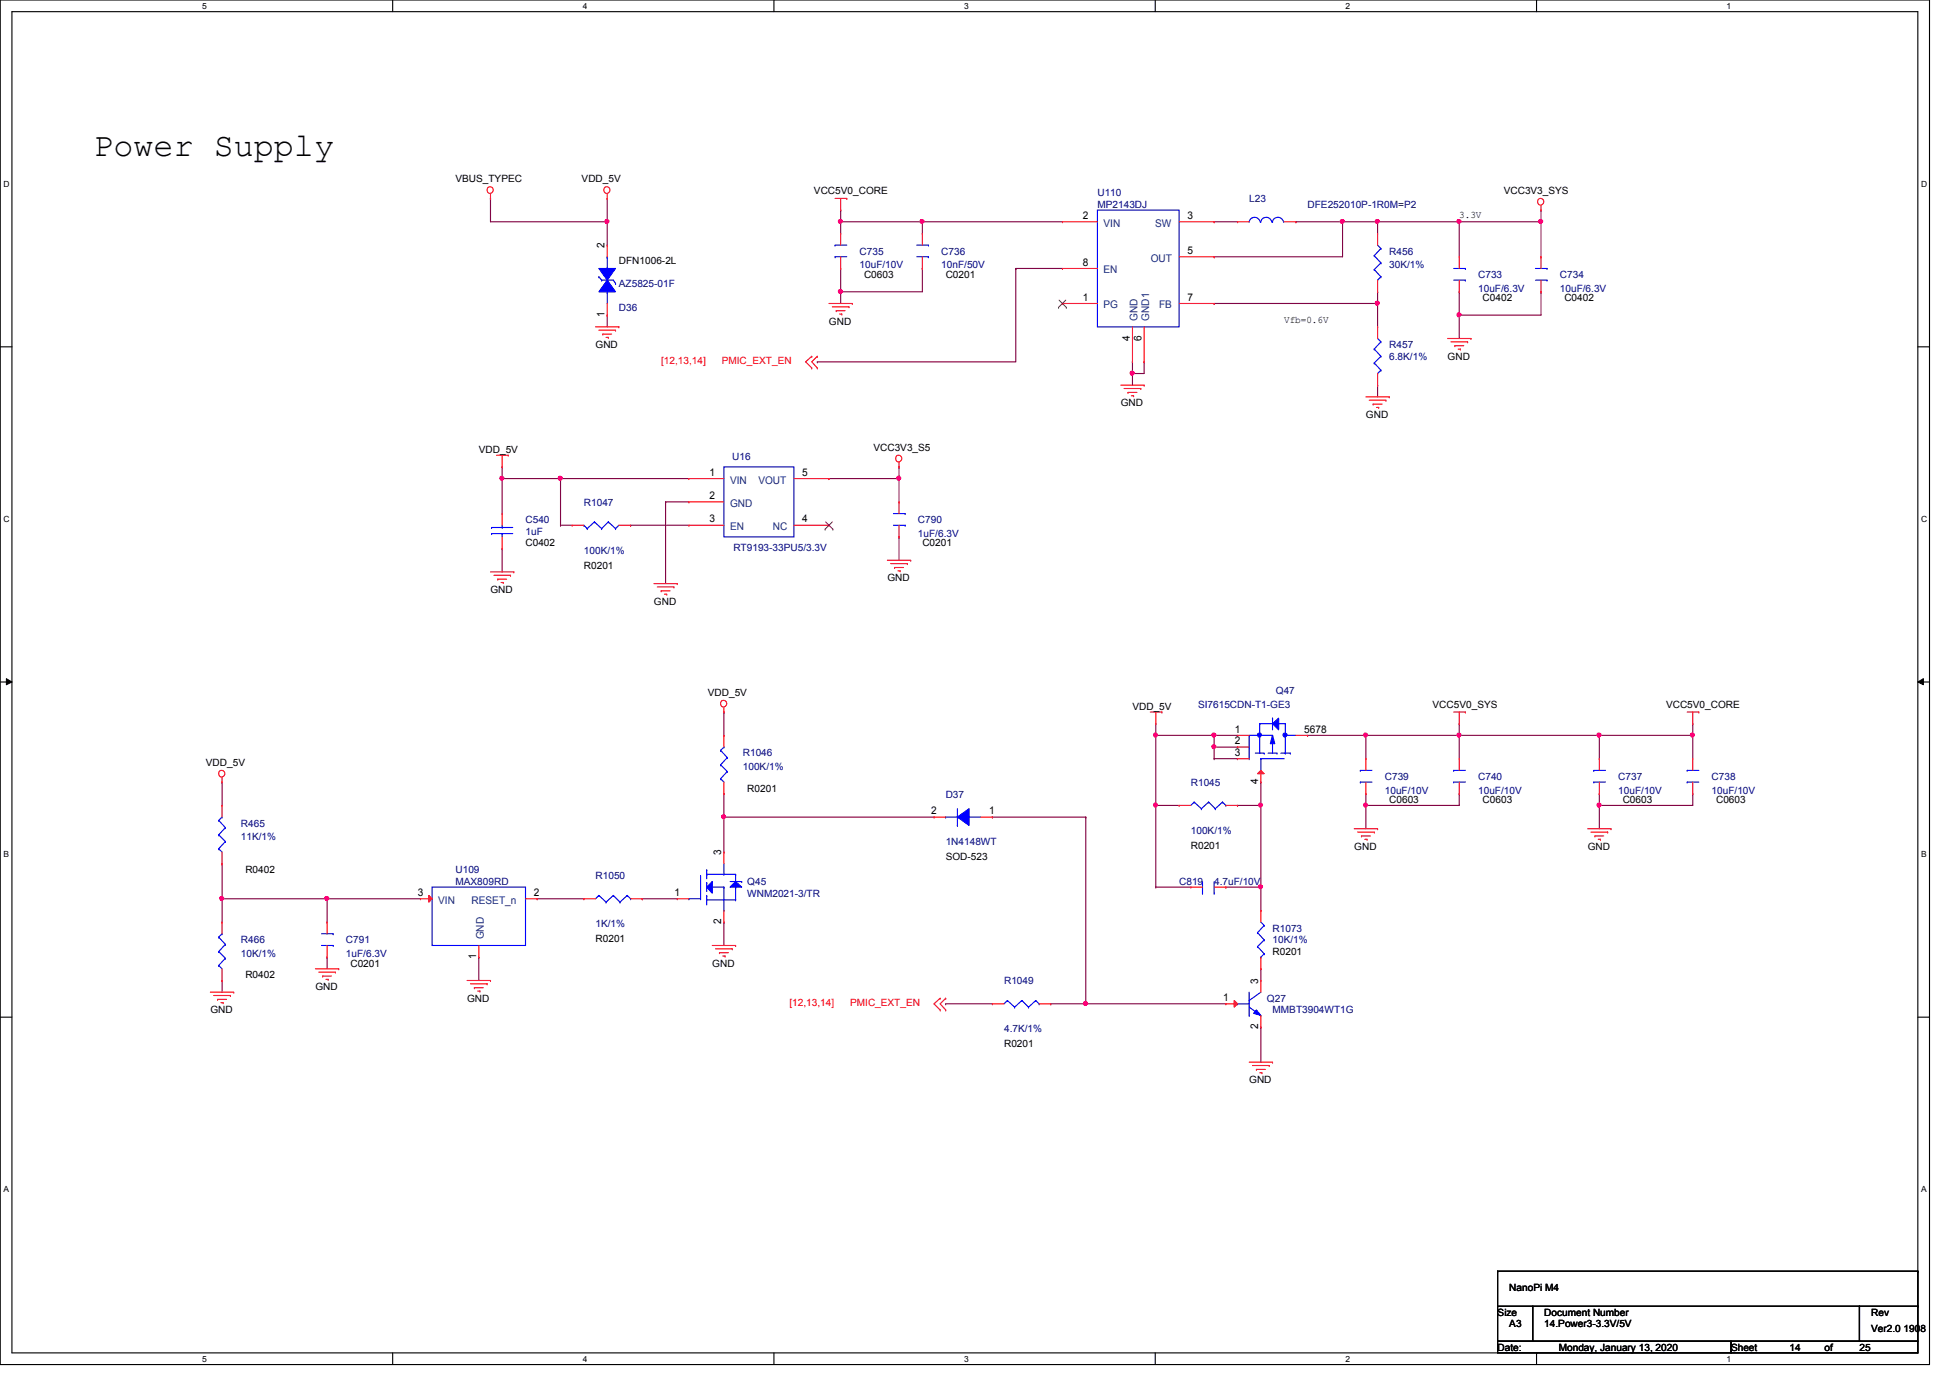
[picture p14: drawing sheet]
<svg xmlns="http://www.w3.org/2000/svg" width="297mm" height="210mm" viewBox="0 0 297 210" stroke-linecap="round" stroke-linejoin="round" font-family="sans-serif">
<defs><g id="words">
<text font-size="5.1" x="14.3" y="23.7">Power Supply</text>
<g font-size="1.6">
<text x="165" y="33.4">2</text>
<text x="180.9" y="33.4">3</text>
<text x="92.1" y="37.8" transform="rotate(-90 92.1 37.8)">2</text>
<text x="165" y="40.5">8</text>
<text x="180.9" y="38.7">5</text>
<text x="165" y="45.8">1</text>
<text x="180.9" y="45.8">7</text>
<text x="92.1" y="48.3" transform="rotate(-90 92.1 48.3)">1</text>
<text x="172.1" y="51.9" transform="rotate(-90 172.1 51.9)">4</text>
<text x="173.9" y="51.9" transform="rotate(-90 173.9 51.9)">6</text>
<text x="108.1" y="72.5">1</text>
<text x="108.1" y="76">2</text>
<text x="122.2" y="72.5">5</text>
<text x="108.1" y="79.6">3</text>
<text x="122.2" y="79.6">4</text>
<text x="188.1" y="111.6">1</text>
<text x="188.1" y="113.4">2</text>
<text x="198.7" y="111.6">5678</text>
<text x="188.1" y="115.1">3</text>
<text x="191.6" y="119.5" transform="rotate(-90 191.6 119.5)">4</text>
<text x="141.9" y="124">2</text>
<text x="150.7" y="124">1</text>
<text x="109.9" y="130.3" transform="rotate(-90 109.9 130.3)">3</text>
<text x="63.6" y="136.5">3</text>
<text x="81.3" y="136.5">2</text>
<text x="102.7" y="136.5">1</text>
<text x="109.9" y="140.8" transform="rotate(-90 109.9 140.8)">2</text>
<text x="72.5" y="146.1" transform="rotate(-90 72.5 146.1)">1</text>
<text x="191.6" y="149.9" transform="rotate(-90 191.6 149.9)">3</text>
<text x="186.3" y="152.5">1</text>
<text x="191.6" y="156.8" transform="rotate(-90 191.6 156.8)">2</text>
</g>
<g font-size="1.6" fill="#004080">
<text x="168.1" y="34.5">VIN</text>
<text x="176" y="34.5">SW</text>
<text x="168.1" y="41.7">EN</text>
<text x="175.3" y="39.9">OUT</text>
<text x="168.1" y="47">PG</text>
<text x="176.6" y="47">FB</text>
<text x="173.3" y="48.9" transform="rotate(-90 173.3 48.9)">GND</text>
<text x="175" y="48.9" transform="rotate(-90 175 48.9)">GND1</text>
<text x="111.2" y="73.7">VIN</text>
<text x="111.2" y="77.2">GND</text>
<text x="115.5" y="73.7">VOUT</text>
<text x="111.2" y="80.8">EN</text>
<text x="117.7" y="80.8">NC</text>
<text x="66.8" y="137.7">VIN</text>
<text x="71.8" y="137.7">RESET_n</text>
<text x="73.7" y="143.1" transform="rotate(-90 73.7 143.1)">GND</text>
</g>
<g font-size="1.5">
<text x="69.4" y="27.8">VBUS_TYPEC</text>
<text x="88.6" y="27.8">VDD_5V</text>
<text x="124" y="29.5">VCC5V0_CORE</text>
<text x="229.1" y="29.5">VCC3V3_SYS</text>
<text x="222.3" y="33.3">3.3V</text>
<text x="94.3" y="40.2">DFN1006-2L</text>
<text x="131.6" y="42.3">C0603</text>
<text x="144.1" y="42.3">C0201</text>
<text x="225.8" y="45.9">C0402</text>
<text x="238.3" y="45.9">C0402</text>
<text x="90.7" y="53">GND</text>
<text x="126.3" y="49.4">GND</text>
<text x="195.6" y="49.3">Vfb=0.6V</text>
<text x="220.5" y="54.8">GND</text>
<text x="170.7" y="61.9">GND</text>
<text x="208.1" y="63.7">GND</text>
<text x="72.9" y="69">VDD_5V</text>
<text x="133.1" y="68.7">VCC3V3_S5</text>
<text x="80" y="83.2">C0402</text>
<text x="140.5" y="83.2">C0201</text>
<text x="88.9" y="86.6">R0201</text>
<text x="135.2" y="88.6">GND</text>
<text x="74.7" y="90.3">GND</text>
<text x="99.6" y="92.1">GND</text>
<text x="107.8" y="106">VDD_5V</text>
<text x="218.2" y="107.8">VCC5V0_SYS</text>
<text x="253.8" y="107.8">VCC5V0_CORE</text>
<text x="172.5" y="108.1">VDD_5V</text>
<text x="31.4" y="116.7">VDD_5V</text>
<text x="113.8" y="120.6">R0201</text>
<text x="211.6" y="122.3">C0603</text>
<text x="225.8" y="122.3">C0603</text>
<text x="247.2" y="122.3">C0603</text>
<text x="261.4" y="122.3">C0603</text>
<text x="144.1" y="131.1">SOD-523</text>
<text x="181.4" y="129.3">R0201</text>
<text x="206.3" y="129.5">GND</text>
<text x="241.8" y="129.5">GND</text>
<text x="37.4" y="133">R0402</text>
<text x="90.7" y="143.5">R0201</text>
<text x="37.4" y="149">R0402</text>
<text x="53.4" y="147.2">C0201</text>
<text x="108.5" y="147.2">GND</text>
<text x="193.8" y="145.5">R0201</text>
<text x="32" y="154.3">GND</text>
<text x="48" y="150.8">GND</text>
<text x="71.2" y="152.6">GND</text>
<text x="152.9" y="159.5">R0201</text>
<text x="190.3" y="165">GND</text>
<text x="229.9" y="196.7">NanoPi M4</text>
<text x="228.1" y="200.4">Size</text>
<text x="229.9" y="202.2">A3</text>
<text x="235.2" y="200.4">Document Number</text>
<text x="235.2" y="202.2">14.Power3-3.3V/5V</text>
<text x="285" y="202.9">Ver2.0 1908</text>
<text x="285" y="200.4">Rev</text>
<text x="228.1" y="205.7">Date:</text>
<text x="237.4" y="205.7">Monday, January 13, 2020</text>
<text x="263.7" y="205.7">Sheet</text>
<text x="272.6" y="205.7">14</text>
<text x="277.9" y="205.7">of</text>
<text x="283.2" y="205.7">25</text>
</g>
<g font-size="1.5" fill="#000080">
<text x="167.2" y="29.9">U110</text>
<text x="167.2" y="31.7">MP2143DJ</text>
<text x="190.3" y="30.8">L23</text>
<text x="199.2" y="31.7">DFE252010P-1R0M=P2</text>
<text x="130.9" y="38.8">C735</text>
<text x="130.9" y="40.9">10uF/10V</text>
<text x="143.4" y="38.8">C736</text>
<text x="143.4" y="40.9">10nF/50V</text>
<text x="211.6" y="38.8">R456</text>
<text x="211.6" y="40.9">30K/1%</text>
<text x="94.3" y="47.3">D36</text>
<text x="94.3" y="43.8">AZ5825-01F</text>
<text x="225.2" y="42.3">C733</text>
<text x="225.2" y="44.5">10uF/6.3V</text>
<text x="237.6" y="42.3">C734</text>
<text x="237.6" y="44.5">10uF/6.3V</text>
<text x="211.6" y="53">R457</text>
<text x="211.6" y="54.8">6.8K/1%</text>
<text x="111.5" y="70.1">U16</text>
<text x="88.9" y="77">R1047</text>
<text x="80" y="79.7">C540</text>
<text x="80" y="81.4">1uF</text>
<text x="111.7" y="83.9">RT9193-33PU5/3.3V</text>
<text x="139.8" y="79.7">C790</text>
<text x="139.8" y="81.8">1uF/6.3V</text>
<text x="88.9" y="84.3">100K/1%</text>
<text x="182.5" y="107.8">SI7615CDN-T1-GE3</text>
<text x="194.3" y="105.7">Q47</text>
<text x="113.2" y="115.2">R1046</text>
<text x="113.2" y="117.3">100K/1%</text>
<text x="181.4" y="119.7">R1045</text>
<text x="210.9" y="118.8">C739</text>
<text x="225.2" y="118.8">C740</text>
<text x="246.5" y="118.8">C737</text>
<text x="260.7" y="118.8">C738</text>
<text x="36.7" y="125.9">R465</text>
<text x="144.1" y="121.5">D37</text>
<text x="210.9" y="120.9">10uF/10V</text>
<text x="225.2" y="120.9">10uF/10V</text>
<text x="246.5" y="120.9">10uF/10V</text>
<text x="260.7" y="120.9">10uF/10V</text>
<text x="36.7" y="128">11K/1%</text>
<text x="144.1" y="128.8">1N4148WT</text>
<text x="181.4" y="127">100K/1%</text>
<text x="69.4" y="133">U109</text>
<text x="69.4" y="134.8">MAX809RD</text>
<text x="90.7" y="133.9">R1050</text>
<text x="113.8" y="134.8">Q45</text>
<text x="113.8" y="136.6">WNM2021-3/TR</text>
<text x="179.6" y="134.8">C819</text>
<text x="185" y="134.8">4.7uF/10V</text>
<text x="36.7" y="143.7">R466</text>
<text x="52.7" y="143.7">C791</text>
<text x="90.7" y="141.2">1K/1%</text>
<text x="193.8" y="141.9">R1073</text>
<text x="193.8" y="143.7">10K/1%</text>
<text x="36.7" y="145.8">10K/1%</text>
<text x="52.7" y="145.8">1uF/6.3V</text>
<text x="152.9" y="149.9">R1049</text>
<text x="193" y="152.6">Q27</text>
<text x="193.8" y="154.3">MMBT3904WT1G</text>
<text x="152.9" y="157.2">4.7K/1%</text>
</g>
<g font-size="1.5" fill="#f00">
<text x="100.7" y="55.5">[12,13,14]</text>
<text x="109.9" y="55.5">PMIC_EXT_EN</text>
<text x="120.3" y="153.2">[12,13,14]</text>
<text x="129.5" y="153.2">PMIC_EXT_EN</text>
</g>
<g font-size="1.3">
<text x="30.8" y="1.4">5</text>
<text x="88.8" y="1.4">4</text>
<text x="146.9" y="1.4">3</text>
<text x="204.9" y="1.4">2</text>
<text x="263" y="1.4">1</text>
<text x=".5" y="28.4">D</text>
<text x="292.6" y="28.4">D</text>
<text x=".5" y="79.5">C</text>
<text x="292.6" y="79.5">C</text>
<text x=".5" y="130.6">B</text>
<text x="292.6" y="130.6">B</text>
<text x=".5" y="181.6">A</text>
<text x="292.6" y="181.6">A</text>
<text x="30.8" y="207.5">5</text>
<text x="88.8" y="207.5">4</text>
<text x="146.9" y="207.5">3</text>
<text x="204.9" y="207.5">2</text>
<text x="263" y="207.5">1</text>
</g>
</g></defs>
<path d="M0 0h293.9v207.9h-293.9zM1.8 1.8h290.3v204.3h-290.3z" fill="none" stroke="#000" stroke-width=".17"/>
<g fill="#fff">
<path d="M30.8 .3h.7v1.4h-.7z"/>
<path d="M30.8 206.3h.7v1.5h-.7z"/>
</g>
<path d="M59.8 0v1.8M59.8 206.1v1.8" fill="none" stroke="#000" stroke-width=".17"/>
<g fill="#fff">
<path d="M88.8 .3h.6v1.4h-.6z"/>
<path d="M88.8 206.3h.6v1.5h-.6z"/>
</g>
<path d="M117.9 0v1.8M117.9 206.1v1.8" fill="none" stroke="#000" stroke-width=".17"/>
<g fill="#fff">
<path d="M146.9 .3h.6v1.4h-.6z"/>
<path d="M146.9 206.3h.6v1.5h-.6z"/>
</g>
<path d="M176 0v1.8M176 206.1v1.8" fill="none" stroke="#000" stroke-width=".17"/>
<g fill="#fff">
<path d="M204.9 .3h.7v1.4h-.7z"/>
<path d="M204.9 206.3h.7v1.5h-.7z"/>
</g>
<path d="M234.1 0v1.8M234.1 206.1v1.8" fill="none" stroke="#000" stroke-width=".17"/>
<g fill="#fff">
<path d="M263 .3h.7v1.4h-.7z"/>
<path d="M263 206.3h.7v1.5h-.7z"/>
<path d="M.5 27.3h1v1.4h-1z"/>
<path d="M292.6 27.3h1v1.4h-1z"/>
<path d="M.5 78.3h1v1.5h-1z"/>
<path d="M292.6 78.3h1v1.5h-1z"/>
</g>
<path d="M0 52.8h1.8M292.1 52.8h1.8" fill="none" stroke="#000" stroke-width=".17"/>
<g fill="#fff">
<path d="M.5 129.4h.9v1.4h-.9z"/>
<path d="M292.6 129.4h.9v1.4h-.9z"/>
</g>
<path d="M0 103.9h1.8M292.1 103.9h1.8" fill="none" stroke="#000" stroke-width=".17"/>
<path d="M1 103.4l.8 .5-.8 .4zM292.1 103.9l.9-.5v.9z" fill="#000"/>
<path d="M1 103.4l.8 .5-.8 .4zM292.1 103.9l.9-.5v.9z" fill="none" stroke="#000" stroke-width=".15"/>
<g fill="#fff">
<path d="M.5 180.4h.8v1.5h-.8z"/>
<path d="M292.6 180.4h.8v1.5h-.8z"/>
</g>
<path d="M0 154.9h1.8M292.1 154.9h1.8" fill="none" stroke="#000" stroke-width=".17"/>
<path d="M74.7 30.2h.1M74.7 30.2v3.6M92.5 33.8h.1M92.5 30.2h.1M92.5 30.2v7.1M124.5 55.1h.1M124.5 55.1h30.2M208.1 120.9h.1M208.1 122.7h.1M208.1 120.9v1.8M208.1 122.7h14.2" fill="none" stroke="#800040" stroke-width=".17"/>
<circle cx="208" cy="122.6" r=".31" fill="#f0f"/>
<circle cx="208" cy="122.6" r=".31" fill="none" stroke="#f0f" stroke-width=".17"/>
<path d="M176.1 112h.1M176.1 112h8.9M208.1 112h.1M208.1 112v3.6M208.1 112h14.2M222.3 112h.1M222.3 112v3.6M208.1 122.7h.1M208.1 122.7v3.5M222.3 120.9h.1M222.3 120.9v1.8" fill="none" stroke="#800040" stroke-width=".17"/>
<circle cx="222.2" cy="112" r=".31" fill="#f0f"/>
<circle cx="222.2" cy="112" r=".31" fill="none" stroke="#f0f" stroke-width=".17"/>
<circle cx="208" cy="112" r=".31" fill="#f0f"/>
<circle cx="208" cy="112" r=".31" fill="none" stroke="#f0f" stroke-width=".17"/>
<path d="M176.1 110.2h.1M176.1 110.2v1.8M199.2 112h.1M199.2 112h8.9M222.3 110.2h.1M222.3 110.2v1.8M192.1 135.1h.1M192.1 122.7v12.4" fill="none" stroke="#800040" stroke-width=".17"/>
<circle cx="192" cy="122.6" r=".31" fill="#f0f"/>
<circle cx="192" cy="122.6" r=".31" fill="none" stroke="#f0f" stroke-width=".17"/>
<circle cx="192" cy="135.1" r=".31" fill="#f0f"/>
<circle cx="192" cy="135.1" r=".31" fill="none" stroke="#f0f" stroke-width=".17"/>
<path d="M176.1 112h.1M176.1 112v10.7" fill="none" stroke="#800040" stroke-width=".17"/>
<circle cx="176" cy="112" r=".31" fill="#f0f"/>
<circle cx="176" cy="112" r=".31" fill="none" stroke="#f0f" stroke-width=".17"/>
<g fill="none" stroke="#800040" stroke-width=".17">
<path d="M33.8 119.1h.1M33.8 119.1v3.6M110.3 108.5h.1M110.3 108.5v3.5M192.1 119.1h.1M192.1 119.1v3.6h-3.6M33.8 131.6h.1M33.8 136.9h.1M33.8 131.6v8.9M81.8 136.9h.1M81.8 136.9h7.1M97.8 136.9h.1"/>
<path d="M97.8 136.9h5.4M110.3 120.9h.1M110.3 120.9v3.6M165.4 124.5h.1M165.4 124.5v28.4h-5.3M176.1 122.7h.1M176.1 122.7h3.5M188.5 122.7h.1M33.8 149.4h.1M33.8 149.4v1.7M72.9 145.8h.1M72.9 145.8v3.6"/>
<path d="M110.3 140.5h.1M110.3 140.5v3.5M144.1 152.9h.1M144.1 152.9h7.1M160.1 152.9h.1M192.1 156.5h.1M192.1 156.5v5.3"/>
</g>
<circle cx="165.3" cy="152.9" r=".31" fill="#f0f"/>
<circle cx="165.3" cy="152.9" r=".31" fill="none" stroke="#f0f" stroke-width=".17"/>
<path d="M76.5 71.1h.1M76.5 71.1v1.8M110.3 124.5h.1M110.3 124.5v5.3M243.6 120.9h.1M243.6 122.7h.1M243.6 120.9v1.8M243.6 122.7h14.2M165.4 152.9h.1M165.4 152.9h21.3" fill="none" stroke="#800040" stroke-width=".17"/>
<circle cx="243.6" cy="122.6" r=".31" fill="#f0f"/>
<circle cx="243.6" cy="122.6" r=".31" fill="none" stroke="#f0f" stroke-width=".17"/>
<path d="M243.6 112h.1M243.6 112h14.2M257.8 112h.1M257.8 110.2h.1M257.8 110.2v5.4M243.6 122.7h.1M243.6 122.7v3.5M257.8 120.9h.1M257.8 120.9v1.8" fill="none" stroke="#800040" stroke-width=".17"/>
<circle cx="257.8" cy="112" r=".31" fill="#f0f"/>
<circle cx="257.8" cy="112" r=".31" fill="none" stroke="#f0f" stroke-width=".17"/>
<path d="M243.6 112h.1M243.6 112v3.6M110.3 124.5h.1M110.3 124.5h32" fill="none" stroke="#800040" stroke-width=".17"/>
<circle cx="110.2" cy="124.4" r=".31" fill="#f0f"/>
<circle cx="110.2" cy="124.4" r=".31" fill="none" stroke="#f0f" stroke-width=".17"/>
<path d="M76.5 72.9h.1M76.5 72.9v5.3" fill="none" stroke="#800040" stroke-width=".17"/>
<circle cx="76.4" cy="72.8" r=".31" fill="#f0f"/>
<circle cx="76.4" cy="72.8" r=".31" fill="none" stroke="#f0f" stroke-width=".17"/>
<path d="M85.4 72.9h.1M85.4 72.9v7.1M101.4 76.5h.1M101.4 76.5v12.4M101.4 76.5h3.5M76.5 83.6h.1M76.5 83.6v3.5M85.4 80h.1M85.4 80h1.8M96.1 80h.1M96.1 80h8.8" fill="none" stroke="#800040" stroke-width=".17"/>
<circle cx="85.3" cy="72.8" r=".31" fill="#f0f"/>
<circle cx="85.3" cy="72.8" r=".31" fill="none" stroke="#f0f" stroke-width=".17"/>
<path d="M85.4 72.9h.1M85.4 72.9h19.5M126.3 72.9h.1M126.3 72.9h10.6" fill="none" stroke="#800040" stroke-width=".17"/>
<circle cx="136.9" cy="72.8" r=".31" fill="#f0f"/>
<circle cx="136.9" cy="72.8" r=".31" fill="none" stroke="#f0f" stroke-width=".17"/>
<g fill="none" stroke="#800040" stroke-width=".17">
<path d="M185 39.1h.1M185 33.8h.1M185 33.8h3.5M204.5 33.8h.1M204.5 33.8v5.3h-19.5M204.5 33.8h17.8M209.8 33.8h.1M209.8 33.8v1.8M234.7 32h.1M234.7 32v1.8M76.5 72.9h.1M76.5 72.9h8.9"/>
<path d="M136.9 71.1h.1M136.9 72.9h.1M136.9 71.1v5.4M136.9 81.8h.1M136.9 81.8v3.5"/>
</g>
<circle cx="222.2" cy="33.7" r=".31" fill="#f0f"/>
<circle cx="222.2" cy="33.7" r=".31" fill="none" stroke="#f0f" stroke-width=".17"/>
<circle cx="209.8" cy="33.7" r=".31" fill="#f0f"/>
<circle cx="209.8" cy="33.7" r=".31" fill="none" stroke="#f0f" stroke-width=".17"/>
<path d="M140.5 33.8h.1M140.5 33.8h21.3" fill="none" stroke="#800040" stroke-width=".17"/>
<circle cx="140.4" cy="33.7" r=".31" fill="#f0f"/>
<circle cx="140.4" cy="33.7" r=".31" fill="none" stroke="#f0f" stroke-width=".17"/>
<g fill="none" stroke="#800040" stroke-width=".17">
<path d="M128.1 33.8h.1M128.1 33.8v1.8M222.3 33.8h.1M222.3 33.8v5.3M172.5 55.1h.1M172.5 56.9h.1M172.5 55.1v3.6M174.3 55.1h.1M174.3 55.1v1.8h-1.8M209.8 46.2h.1M209.8 58.7h.1M209.8 46.2v3.6"/>
<path d="M209.8 58.7v1.8"/>
</g>
<circle cx="172.5" cy="56.8" r=".31" fill="#f0f"/>
<circle cx="172.5" cy="56.8" r=".31" fill="none" stroke="#f0f" stroke-width=".17"/>
<path d="M128.1 32h.1M128.1 32v1.8M128.1 44.4h.1M140.5 40.9h.1M140.5 40.9v3.5h-12.4M154.7 40.9h.1M154.7 40.9h7.1" fill="none" stroke="#800040" stroke-width=".17"/>
<circle cx="128" cy="44.4" r=".31" fill="#f0f"/>
<circle cx="128" cy="44.4" r=".31" fill="none" stroke="#f0f" stroke-width=".17"/>
<path d="M128.1 40.9h.1M128.1 44.4h.1M128.1 40.9v5.3M222.3 48h.1M222.3 48v3.6" fill="none" stroke="#800040" stroke-width=".17"/>
<circle cx="222.2" cy="48" r=".31" fill="#f0f"/>
<circle cx="222.2" cy="48" r=".31" fill="none" stroke="#f0f" stroke-width=".17"/>
<path d="M128.1 33.8h.1M128.1 33.8h12.4" fill="none" stroke="#800040" stroke-width=".17"/>
<circle cx="128" cy="33.7" r=".31" fill="#f0f"/>
<circle cx="128" cy="33.7" r=".31" fill="none" stroke="#f0f" stroke-width=".17"/>
<path d="M140.5 33.8h.1M140.5 33.8v1.8M222.3 33.8h12.4M234.7 33.8h.1M234.7 33.8v5.3M234.7 44.4h.1M234.7 44.4v3.6" fill="none" stroke="#800040" stroke-width=".17"/>
<circle cx="234.7" cy="33.7" r=".31" fill="#f0f"/>
<circle cx="234.7" cy="33.7" r=".31" fill="none" stroke="#f0f" stroke-width=".17"/>
<path d="M197.4 33.8h.1M197.4 33.8h7.1M222.3 48h.1M222.3 44.4h.1M222.3 48h12.4M222.3 44.4v3.6" fill="none" stroke="#800040" stroke-width=".17"/>
<circle cx="204.5" cy="33.7" r=".31" fill="#f0f"/>
<circle cx="204.5" cy="33.7" r=".31" fill="none" stroke="#f0f" stroke-width=".17"/>
<path d="M185 46.2h.1M185 46.2h24.8" fill="none" stroke="#800040" stroke-width=".17"/>
<circle cx="209.8" cy="46.2" r=".31" fill="#f0f"/>
<circle cx="209.8" cy="46.2" r=".31" fill="none" stroke="#f0f" stroke-width=".17"/>
<path d="M154.7 40.9h.1M154.7 40.9v14.2M209.8 44.4h.1M209.8 44.4v1.8M33.8 136.9h.1M33.8 136.9h30.2M49.8 136.9h.1M49.8 136.9v3.6M151.2 124.5h.1M151.2 124.5h14.2M49.8 145.8h.1M49.8 145.8v1.8" fill="none" stroke="#800040" stroke-width=".17"/>
<circle cx="49.8" cy="136.9" r=".31" fill="#f0f"/>
<circle cx="49.8" cy="136.9" r=".31" fill="none" stroke="#f0f" stroke-width=".17"/>
<circle cx="33.8" cy="136.9" r=".31" fill="#f0f"/>
<circle cx="33.8" cy="136.9" r=".31" fill="none" stroke="#f0f" stroke-width=".17"/>
<path d="M74.7 33.8h17.8M92.5 33.8h.1M92.5 48h.1M92.5 48v1.8" fill="none" stroke="#800040" stroke-width=".17"/>
<circle cx="92.4" cy="33.7" r=".31" fill="#f0f"/>
<circle cx="92.4" cy="33.7" r=".31" fill="none" stroke="#f0f" stroke-width=".17"/>
<path d="M222.3 112h.1M222.3 112h21.3" fill="none" stroke="#800040" stroke-width=".17"/>
<circle cx="243.6" cy="112" r=".31" fill="#f0f"/>
<circle cx="243.6" cy="112" r=".31" fill="none" stroke="#f0f" stroke-width=".17"/>
<path d="M185 113.8h.1M185 113.8h3.5" fill="none" stroke="#800040" stroke-width=".17"/>
<circle cx="184.9" cy="113.7" r=".31" fill="#f0f"/>
<circle cx="184.9" cy="113.7" r=".31" fill="none" stroke="#f0f" stroke-width=".17"/>
<path d="M185 112h.1M185 112v1.8M185 112h3.5" fill="none" stroke="#800040" stroke-width=".17"/>
<circle cx="184.9" cy="112" r=".31" fill="#f0f"/>
<circle cx="184.9" cy="112" r=".31" fill="none" stroke="#f0f" stroke-width=".17"/>
<path d="M185 115.6h.1M185 113.8h.1M185 115.6h3.5M185 113.8v1.8M176.1 135.1h.1M176.1 122.7h.1M176.1 135.1h5.3M176.1 122.7v12.4M192.1 138.7h.1M192.1 135.1v3.6M192.1 147.6h.1M192.1 147.6v1.8" fill="none" stroke="#800040" stroke-width=".17"/>
<circle cx="176" cy="122.6" r=".31" fill="#f0f"/>
<circle cx="176" cy="122.6" r=".31" fill="none" stroke="#f0f" stroke-width=".17"/>
<path d="M186.7 135.1h.1M186.7 135.1h5.4" fill="none" stroke="#800040" stroke-width=".17"/>
<g fill="none" stroke="#f00" stroke-width=".17">
<path d="M74.7 30.2h.1M74.7 29.5v.7M92.5 30.2h.1M92.5 29.5v.7M127.2 30.2h1.8M128.1 32h.1M128.1 30.2v1.8M129 30.2h.1M188.5 33.8h.1M188.5 33.8h1.8M195.6 33.8h1.8M197.4 33.8h.1"/>
<path d="M222.3 39.1h.1M222.3 39.1v1.8M234.7 32h.1M234.7 31.3v.7M90.7 49.8h3.6M91.2 50.3h2.6M91.8 50.9h.1M91.8 50.9h1.4M92.3 51.4h.4M92.7 51.4h.1M93.8 50.3h.1M94.3 49.8h.1"/>
<path d="M123.7 56h.1M123.7 54.3h.1M123.7 54.3l-1 .8 1 .9M124.5 56h.1M124.5 54.3h.1M124.5 54.3l-.8 .8 .8 .9M126.3 46.2h3.5M126.8 46.7h2.5M127.4 47.3h.1M127.4 47.3h1.3M127.9 47.8h.3M128.2 47.8h.1"/>
<path d="M129.3 46.7h.1M129.8 46.2h.1M170.7 58.7h3.6M171.2 59.2h2.6M171.8 59.8h.1M171.8 59.8h1.4M173.8 59.2h.1M174.3 58.7h.1M220.5 51.6h3.6M221 52.1h2.6M221.6 52.7h.1M221.6 52.7h1.4"/>
<path d="M222.1 53.2h.4M222.3 44.4h.1M222.3 42.7v1.7M222.5 53.2h.1M223.6 52.1h.1M224.1 51.6h.1M75.6 69.3h1.8M76.5 71.1h.1M76.5 78.2h.1M76.5 69.3v1.8M76.5 78.2v1.8M77.4 69.3h.1"/>
<path d="M136.9 71.1h.1M136.9 70.4v.7M172.3 60.3h.4M172.7 60.3h.1M208.1 60.5h3.5M208.6 61h2.5M209.2 61.6h.1M209.2 61.6h1.3M209.7 62.1h.3M210 62.1h.1M211.1 61h.1M211.6 60.5h.1"/>
<path d="M74.7 87.1h3.6M75.2 87.6h2.6M75.8 88.2h.1M75.8 88.2h1.4M76.3 88.7h.4M76.5 83.6h.1M76.5 81.8v1.8M76.7 88.7h.1M77.8 87.6h.1M78.3 87.1h.1M87.2 80h.1M87.2 80h1.7"/>
<path d="M94.3 80h1.8M96.1 80h.1M99.6 88.9h3.6M100.1 89.4h2.6M100.7 90h.1M100.7 90h1.4M101.2 90.5h.4M101.6 90.5h.1M102.7 89.4h.1M103.2 88.9h.1M135.2 85.3h3.5M135.7 85.9h2.5"/>
<path d="M136.3 86.4h.1M136.3 86.4h1.3M136.8 87h.3M137.1 87h.1M138.2 85.9h.1M138.7 85.3h.1M33.8 119.1h.1M33.8 118.4v.7M110.3 108.5h.1M110.3 107.8v.7M175.2 108.5h1.8M176.1 110.2h.1"/>
<path d="M176.1 108.5v1.7M177 108.5h.1M221.4 108.5h1.8M222.3 110.2h.1M222.3 108.5v1.7M223.2 108.5h.1M243.6 115.6h.1M243.6 115.6v1.7M243.6 119.1v1.8M257 108.5h1.8M257.8 110.2h.1M257.8 108.5v1.7"/>
<path d="M258.8 108.5h.1M88.9 136.9h.1M88.9 136.9h1.8M96.1 136.9h1.7M97.8 136.9h.1M181.4 135.1h.1M181.4 135.1h1.8M185 135.1h1.7M186.7 135.1h.1M206.3 126.2h3.5M206.8 126.7h2.5M207.4 127.3h.1"/>
<path d="M207.4 127.3h1.3M207.9 127.8h.3M208.2 127.8h.1M209.3 126.7h.1M209.8 126.2h.1M241.8 126.2h3.6M242.4 126.7h2.5M242.9 127.3h.1M242.9 127.3h1.4M243.5 127.8h.3M243.6 120.9h.1M243.8 127.8h.1"/>
<path d="M244.9 126.7h.1M245.4 126.2h.1M32 151.1h3.6M32.6 151.6h2.5M33.1 152.2h.1M33.1 152.2h1.4M33.7 152.7h.3M34 152.7h.1M35.1 151.6h.1M35.6 151.1h.1M48 147.6h3.6M48.6 148.1h2.5"/>
<path d="M49.1 148.7h.1M49.1 148.7h1.4M49.7 149.2h.3M50 149.2h.1M51.1 148.1h.1M51.6 147.6h.1M71.2 149.4h3.5M71.7 149.9h2.5M72.3 150.5h.1M72.3 150.5h1.3M72.8 151h.3M73.1 151h.1"/>
<path d="M74.2 149.9h.1M74.7 149.4h.1M108.5 144h3.6M109 144.5h2.5M109.6 145.1h.1M109.6 145.1h1.4M110.1 145.6h.3M110.4 145.6h.1M111.5 144.5h.1M112.1 144h.1M143.2 153.8h.1M143.2 152.1h.1"/>
<path d="M143.2 152.1l-.9 .8 .9 .9M144.1 153.8h.1M144.1 152.1h.1M144.1 152.1l-.9 .8 .9 .9M151.2 152.9h.1M151.2 152.9h1.7M158.3 152.9h1.8M160.1 152.9h.1M190.3 161.8h3.5M190.8 162.3h2.5M191.4 162.9h.1M191.4 162.9h1.3"/>
<path d="M191.9 163.4h.3M192.2 163.4h.1M193.3 162.3h.1M193.8 161.8h.1"/>
<circle cx="74.6" cy="28.9" r=".5"/>
<circle cx="92.4" cy="28.9" r=".5"/>
<circle cx="234.7" cy="30.7" r=".5"/>
<circle cx="136.9" cy="69.8" r=".5"/>
<circle cx="33.7" cy="117.8" r=".5"/>
<circle cx="110.2" cy="107.2" r=".5"/>
</g>
<path d="M228.1 199h5.4v5.3h-5.4zM228.1 193.6h.1M228.1 193.6v5.4M228.1 193.6h64M233.5 199h49.7v5.3h-49.7zM283.2 199h8.9v5.3h-8.9zM292.1 193.6h.1M292.1 199h.1M292.1 193.6v5.4M228.1 204.3h35.6v1.8h-35.6zM263.7 204.3h28.4v1.8h-28.4z" fill="none" stroke="#000" stroke-width=".17"/>
<g fill="none" stroke="#00f" stroke-width=".17">
<path d="M190.3 33.9a.85 .85 0 0 1 .8-.8 .85 .85 0 0 1 .9 .8M192.1 33.9a.85 .85 0 0 1 .8-.8 .85 .85 0 0 1 .9 .8M193.8 33.9a.85 .85 0 0 1 .9-.8 .85 .85 0 0 1 .8 .8M221.4 42.7h1.8M221.4 40.9h1.8M223.2 42.7h.1M223.2 40.9h.1M90.5 79.5h.1M90.5 79.5l1.1 1M90.5 79.5l-1.1 1M92.7 79.5h.1M92.7 79.5l1.1 1"/>
<path d="M92.7 79.5l-1.1 1M74.9 81.3h.1M74.9 80.3h.1M74.9 81.3h3.2M74.9 80.3h3.2M76.5 80.3h.1M76.5 81.3h.1M76.5 80v.3M76.5 81.3v.5M88.9 80h.1M88.9 80l.5 .5M89.4 80.5h.1"/>
<path d="M91.6 80.5h.1M93.8 80.5h.1M94.3 80l-.5 .5M242.8 117.3h.1M242.8 119.1h.1M242.8 117.3h1.8M242.8 119.1h1.8M91.2 136.4h.1M91.2 136.4l-.5 .5M91.2 136.4l1.1 1M92.3 137.4h.1M93.4 136.4h.1"/>
<path d="M93.4 136.4l-1.1 1M93.4 136.4l1 1M94.4 137.4h.1M95.5 136.4h.1M95.5 136.4l-1.1 1M95.5 136.4l.6 .5M96.1 136.9h.1M183.2 136.1h.1M183.2 134.3v1.8M185 136.1h.1M185 134.3v1.8M153.5 152.4h.1"/>
<path d="M153.5 152.4l-.6 .5M153.5 152.4l1.1 1M154.6 153.4h.1M155.7 152.4h.1M155.7 152.4l-1.1 1M155.7 152.4l1 1M156.7 153.4h.1M157.8 152.4h.1M157.8 152.4l-1.1 1M157.8 152.4l.5 .5M158.3 152.9h.1"/>
</g>
<path d="M107.7 135.1l.8-.8v1.8z" fill="#00f"/>
<path d="M107.7 135.1l.8-.8v1.8z" fill="none" stroke="#00f" stroke-width=".17"/>
<path d="M112.1 134.3l.9 .8h-1.8z" fill="#00f"/>
<g fill="none" stroke="#00f" stroke-width=".17">
<path d="M65.8 135.1h14.2v8.9h-14.2zM104.9 136.9h.1M104.9 136.9h1.8M106.7 136.9h.1M106.7 133.3v3.6M107.7 136.4h.1M107.7 134.5h.1M107.7 132.5h.1M107.7 133.2h.1M107.7 132.5v1.4M107.7 134.5v1.3M107.7 136.4v1.4"/>
<path d="M107.7 137.1h4.4M107.7 133.2h4.4M108.5 135.1h1.8M110.3 133.2h.1M110.3 135.1h.1M110.3 138.7h.1M110.3 131.6v1.6M110.3 135.1v3.6M111.2 134.3h1.8M112.1 134.3l.9 .8h-1.8zM112.1 137.1h.1M112.1 135.1h.1"/>
<path d="M112.1 133.2h.1M112.1 133.2v1.1M112.1 135.1v2M113 134.3h.1"/>
</g>
<path d="M103.2 136.9h.1M103.2 136.9h1.7M110.3 129.8h.1M110.3 129.8v1.8M110.3 138.7v1.8M110.3 140.5h.1" fill="none" stroke="#f00" stroke-width=".17"/>
<path d="M65.3 136.4l.5 .5-.5 .5z" fill="#f00"/>
<g fill="none" stroke="#f00" stroke-width=".17">
<path d="M136.9 76.5h.1M136.9 76.5v1.7M136.9 81.8h.1M136.9 80v1.8M110.3 112h.1M110.3 112v1.8M110.3 119.1v1.8M257.8 115.6h.1M257.8 115.6v1.7M257.8 119.1v1.8M64 136.9h.1M64 136.9h1.8"/>
<path d="M65.3 136.4l.5 .5-.5 .5zM80 136.9h1.8M81.8 136.9h.1M110.3 120.9h.1M257.8 120.9h.1M72.9 145.8h.1M72.9 144v1.8"/>
</g>
<g fill="none" stroke="#00f" stroke-width=".17">
<path d="M92.5 39.1h.1M92.5 39.1v1.8M91.6 42.7h.1M91.6 42.7h1.8M92.5 44.4h.1M92.5 44.4v1.8M136.1 78.2h1.8M137.9 78.2h.1M136.1 80h1.8M137.9 80h.1M109.8 118.6h.1M109.8 116.5h.1"/>
<path d="M109.8 114.3h.1M109.8 118.6l.5 .5M109.8 116.5l1 1M109.8 114.3l1 1.1M110.3 113.8h.1M110.3 113.8l-.5 .5M110.8 117.5h.1M110.8 115.4h.1M110.8 117.5l-1 1.1M110.8 115.4l-1 1.1M257 117.3h.1M257 119.1h.1"/>
<path d="M257 117.3h1.8M257 119.1h1.8"/>
</g>
<path d="M92.5 42.7l1.3 1.7h-2.6z" fill-rule="evenodd" fill="#00f"/>
<path d="M91.2 42.2h.1M91.2 42.2l.4 .5M92.5 42.7l1.3 1.7h-2.6zM93.4 42.7l.4 .5M93.8 43.2h.1" fill="none" stroke="#00f" stroke-width=".17"/>
<path d="M91.2 40.9h2.6l-1.3 1.8z" fill-rule="evenodd" fill="#00f"/>
<g fill="none" stroke="#00f" stroke-width=".17">
<path d="M91.2 40.9h2.6l-1.3 1.8zM207.2 117.3h.1M207.2 119.1h.1M207.2 117.3h1.8M207.2 119.1h1.8M33.3 129.3h.1M33.3 127.2h.1M33.3 125h.1M33.3 129.3l.5 .5M33.3 127.2l1 1M33.3 125l1 1.1M33.8 124.5h.1"/>
<path d="M33.8 124.5l-.5 .5M34.3 128.2h.1M34.3 126.1h.1M34.3 128.2l-1 1.1M34.3 126.1l-1 1.1M144.1 124.5h.1M144.1 124.5h1.7M145.8 125.7h.1M145.8 123.2v2.5M147.6 124.5h.1M147.6 124.5h1.8M33.3 147.1h.1"/>
<path d="M33.3 144.9h.1M33.3 142.7h.1M33.3 147.1l.5 .5M33.3 144.9l1 1.1M33.3 142.7l1 1.1M33.8 142.2h.1M33.8 142.2l-.5 .5M34.3 146h.1M34.3 143.8h.1M34.3 146l-1 1.1M34.3 143.8l-1 1.1M191.6 142.1h.1"/>
<path d="M191.6 144.2h.1M191.6 142.1l1 1.1M191.6 144.2l1 1.1M192.1 145.8h.1M192.1 140.5l.5 .5M192.6 141h.1M192.6 143.2h.1M192.6 145.3h.1M192.6 141l-1 1.1M192.6 143.2l-1 1M192.6 145.3l-.5 .5"/>
</g>
<g fill="none" stroke="#f00" stroke-width=".17">
<path d="M92.5 37.3h.1M92.5 37.3v1.8M92.5 48h.1M92.5 46.2v1.8M208.1 115.6h.1M208.1 115.6v1.7M208.1 119.1v1.8M33.8 131.6h.1M33.8 122.7h.1M33.8 122.7v1.8M33.8 129.8v1.8M192.1 138.7h.1"/>
<path d="M192.1 138.7v1.8M208.1 120.9h.1M33.8 149.4h.1M33.8 140.5h.1M33.8 140.5v1.7M33.8 147.6v1.8M192.1 147.6h.1M192.1 145.8v1.8"/>
</g>
<path d="M145.8 124.5l1.8-1.3v2.5z" fill-rule="evenodd" fill="#00f"/>
<path d="M139.7 39.1h1.7M139.7 37.3h1.7M141.4 39.1h.1M141.4 37.3h.1M167.2 32h12.4v17.8h-12.4zM145.8 124.5l1.8-1.3v2.5z" fill="none" stroke="#00f" stroke-width=".17"/>
<g fill="none" stroke="#f00" stroke-width=".17">
<path d="M140.5 35.6h.1M140.5 35.6v1.7M140.5 39.1v1.8M161.8 33.8h.1M161.8 33.8h5.4M179.6 33.8h5.4M179.6 39.1h5.4M185 33.8h.1M185 39.1h.1M140.5 40.9h.1M161.8 40.9h.1M161.8 46.2h.1"/>
<path d="M161.8 40.9h5.4M161.8 46.2h5.4M172.5 55.1h.1M172.5 49.8v5.3M174.3 55.1h.1M174.3 49.8v5.3M179.6 46.2h5.4M185 46.2h.1M142.3 124.5h.1M142.3 124.5h1.8M149.4 124.5h1.8M151.2 124.5h.1"/>
</g>
<path d="M161.2 46.8h.1M161.3 45.7l1.1 1.1M162.3 45.7l-1.1 1.1M162.4 46.8h.1" fill="none" stroke="#804000" stroke-width=".15"/>
<path d="M191.4 153.8l.7 .9-1.1-.4z" fill="#00f"/>
<path d="M188.5 152.9h.1M188.5 152.9h1.8M190.3 152.4h.1M190.3 154.7h.1M190.3 153.4l1.8 1.3M190.3 151.1v3.6M191.4 153.8l.7 .9-1.1-.4zM192.1 154.7h.1M192.1 151.1l-1.8 1.3" fill="none" stroke="#00f" stroke-width=".17"/>
<path d="M192.1 156.5h.1M192.1 149.4h.1M192.1 149.4v1.7M192.1 154.7v1.8" fill="none" stroke="#f00" stroke-width=".17"/>
<path d="M188 152.4l.5 .5-.5 .5z" fill="#f00"/>
<g fill="none" stroke="#f00" stroke-width=".17">
<path d="M128.1 35.6h.1M128.1 35.6v1.7M128.1 39.1v1.8M209.8 35.6h.1M209.8 35.6v1.7M128.1 40.9h.1M209.8 44.4h.1M209.8 42.7v1.7M104.9 72.9h.1M104.9 76.5h.1M104.9 72.9h5.4M104.9 76.5h5.4"/>
<path d="M120.9 72.9h5.4M126.3 72.9h.1M104.9 80h.1M104.9 80h5.4M120.9 80h5.4M126.3 80h.1M179.6 122.7h.1M179.6 122.7h1.8M186.7 122.7h1.8M188.5 122.7h.1M186.7 152.9h.1M186.7 152.9h1.8"/>
<path d="M188 152.4l.5 .5-.5 .5z"/>
</g>
<g fill="none" stroke="#00f" stroke-width=".17">
<path d="M127.2 37.3h.1M127.2 39.1h.1M127.2 37.3h1.8M127.2 39.1h1.8M209.3 38.9h.1M209.3 38.9l1.1 1.1M209.8 37.3l.6 .5M210.4 37.8h.1M210.4 37.8l-1.1 1.1M209.3 41.1h.1M209.3 41.1l1.1 1.1M209.8 42.7h.1"/>
<path d="M210.4 40h.1M210.4 42.2h.1M210.4 40l-1.1 1.1M210.4 42.2l-.6 .5M110.3 71.1h10.6v10.7h-10.6zM181.9 122.2h.1M181.9 122.2l-.5 .5M181.9 122.2l1.1 1M183 123.2h.1M184.1 122.2h.1M184.1 122.2l-1.1 1M184.1 122.2l1 1"/>
<path d="M185.1 123.2h.1M186.2 122.2h.1M186.2 122.2l-1.1 1M186.2 122.2l.5 .5M186.7 122.7h.1"/>
</g>
<path d="M125.8 79.5l1.1 1.1M126.8 79.5l-1.1 1.1M125.7 80.6h.1M126.9 80.6h.1" fill="none" stroke="#804000" stroke-width=".15"/>
<path d="M193.8 110.2l1-.8v1.8z" fill="#00f"/>
<g fill="none" stroke="#00f" stroke-width=".17">
<path d="M190.3 112h.1M190.3 112h3.5M191.2 114.7h1.4M191.9 110.2h.1M191.9 110.2v4.5M191.9 110.2h1.9M192.1 115.6h.1M192.1 117.3h.1M192.1 115.6h3.5M192.1 115.6v1.7M192.6 114.7h.1M193.2 114.7h1.3"/>
<path d="M193.8 110.2l1-.8v1.8zM193.8 110.2h.1M193.8 112h.1M193.8 112v2.7M194.5 114.7h.1M194.8 110.2h1M195.1 114.7h1.5M195.8 110.2h.1M195.8 114.7h.1M195.8 112h.1M195.8 110.2v4.5M195.8 112h1.6"/>
<path d="M196.6 114.7h.1"/>
</g>
<circle cx="195.7" cy="112" r=".31" fill="#00f"/>
<circle cx="195.7" cy="112" r=".31" fill="none" stroke="#00f" stroke-width=".17"/>
<circle cx="191.8" cy="112" r=".31" fill="#00f"/>
<g fill="none" stroke="#00f" stroke-width=".17">
<path d="M190.3 113.8h.1M190.3 115.6h.1M190.3 112v3.6"/>
<circle cx="191.8" cy="112" r=".31"/>
</g>
<path d="M193.8 112l.4 1.3h-.7z" fill="#00f"/>
<path d="M193.8 112l.4 1.3h-.7zM193.8 109.4h.1M193.8 109.4v1.8" fill="none" stroke="#00f" stroke-width=".17"/>
<path d="M191.6 117.9l.5-.6 .5 .6z" fill="#f00"/>
<g fill="none" stroke="#f00" stroke-width=".17">
<path d="M234.7 39.1h.1M234.7 39.1v1.8M209.8 49.8h.1M209.8 58.7h.1M209.8 49.8v1.8M209.8 56.9v1.8M234.7 44.4h.1M234.7 42.7v1.7M188.5 112h.1M188.5 113.8h.1M188.5 115.6h.1M188.5 112h1.8"/>
<path d="M188.5 113.8h1.8M188.5 115.6h1.8M191.6 117.9l.5-.6 .5 .6zM192.1 119.1h.1M192.1 117.3v1.8M197.4 112h1.8M199.2 112h.1M222.3 115.6h.1M222.3 115.6v1.7M222.3 119.1v1.8M222.3 120.9h.1M49.8 145.8h.1"/>
<path d="M49.8 140.5h.1M49.8 140.5v1.7M49.8 144v1.8"/>
</g>
<g fill="none" stroke="#00f" stroke-width=".17">
<path d="M209.3 53.2h.1M209.3 55.3h.1M209.3 53.2l1.1 1.1M209.3 55.3l1.1 1.1M209.8 56.9h.1M209.8 51.6l.6 .5M210.4 52.1h.1M210.4 54.3h.1M210.4 56.4h.1M210.4 52.1l-1.1 1.1M210.4 54.3l-1.1 1M210.4 56.4l-.6 .5"/>
<path d="M233.9 42.7h1.8M233.9 40.9h1.8M235.7 42.7h.1M235.7 40.9h.1M221.4 117.3h.1M221.4 119.1h.1M221.4 117.3h1.8M221.4 119.1h1.8M49 144h1.8M49 142.2h1.8M50.8 144h.1M50.8 142.2h.1"/>
</g>
<circle cx="208" cy="122.6" r=".31" fill="#f0f"/>
<circle cx="208" cy="122.6" r=".31" fill="none" stroke="#f0f" stroke-width=".17"/>
<circle cx="222.2" cy="112" r=".31" fill="#f0f"/>
<circle cx="222.2" cy="112" r=".31" fill="none" stroke="#f0f" stroke-width=".17"/>
<circle cx="208" cy="112" r=".31" fill="#f0f"/>
<circle cx="208" cy="112" r=".31" fill="none" stroke="#f0f" stroke-width=".17"/>
<circle cx="192" cy="122.6" r=".31" fill="#f0f"/>
<circle cx="192" cy="122.6" r=".31" fill="none" stroke="#f0f" stroke-width=".17"/>
<circle cx="192" cy="135.1" r=".31" fill="#f0f"/>
<circle cx="192" cy="135.1" r=".31" fill="none" stroke="#f0f" stroke-width=".17"/>
<circle cx="176" cy="112" r=".31" fill="#f0f"/>
<circle cx="176" cy="112" r=".31" fill="none" stroke="#f0f" stroke-width=".17"/>
<circle cx="165.3" cy="152.9" r=".31" fill="#f0f"/>
<circle cx="165.3" cy="152.9" r=".31" fill="none" stroke="#f0f" stroke-width=".17"/>
<circle cx="243.6" cy="122.6" r=".31" fill="#f0f"/>
<circle cx="243.6" cy="122.6" r=".31" fill="none" stroke="#f0f" stroke-width=".17"/>
<circle cx="257.8" cy="112" r=".31" fill="#f0f"/>
<circle cx="257.8" cy="112" r=".31" fill="none" stroke="#f0f" stroke-width=".17"/>
<circle cx="110.2" cy="124.4" r=".31" fill="#f0f"/>
<circle cx="110.2" cy="124.4" r=".31" fill="none" stroke="#f0f" stroke-width=".17"/>
<circle cx="76.4" cy="72.8" r=".31" fill="#f0f"/>
<circle cx="76.4" cy="72.8" r=".31" fill="none" stroke="#f0f" stroke-width=".17"/>
<circle cx="85.3" cy="72.8" r=".31" fill="#f0f"/>
<circle cx="85.3" cy="72.8" r=".31" fill="none" stroke="#f0f" stroke-width=".17"/>
<circle cx="136.9" cy="72.8" r=".31" fill="#f0f"/>
<circle cx="136.9" cy="72.8" r=".31" fill="none" stroke="#f0f" stroke-width=".17"/>
<circle cx="222.2" cy="33.7" r=".31" fill="#f0f"/>
<circle cx="222.2" cy="33.7" r=".31" fill="none" stroke="#f0f" stroke-width=".17"/>
<circle cx="209.8" cy="33.7" r=".31" fill="#f0f"/>
<circle cx="209.8" cy="33.7" r=".31" fill="none" stroke="#f0f" stroke-width=".17"/>
<circle cx="140.4" cy="33.7" r=".31" fill="#f0f"/>
<circle cx="140.4" cy="33.7" r=".31" fill="none" stroke="#f0f" stroke-width=".17"/>
<circle cx="172.5" cy="56.8" r=".31" fill="#f0f"/>
<circle cx="172.5" cy="56.8" r=".31" fill="none" stroke="#f0f" stroke-width=".17"/>
<circle cx="128" cy="44.4" r=".31" fill="#f0f"/>
<circle cx="128" cy="44.4" r=".31" fill="none" stroke="#f0f" stroke-width=".17"/>
<circle cx="222.2" cy="48" r=".31" fill="#f0f"/>
<circle cx="222.2" cy="48" r=".31" fill="none" stroke="#f0f" stroke-width=".17"/>
<circle cx="128" cy="33.7" r=".31" fill="#f0f"/>
<circle cx="128" cy="33.7" r=".31" fill="none" stroke="#f0f" stroke-width=".17"/>
<circle cx="234.7" cy="33.7" r=".31" fill="#f0f"/>
<circle cx="234.7" cy="33.7" r=".31" fill="none" stroke="#f0f" stroke-width=".17"/>
<circle cx="204.5" cy="33.7" r=".31" fill="#f0f"/>
<circle cx="204.5" cy="33.7" r=".31" fill="none" stroke="#f0f" stroke-width=".17"/>
<circle cx="209.8" cy="46.2" r=".31" fill="#f0f"/>
<circle cx="209.8" cy="46.2" r=".31" fill="none" stroke="#f0f" stroke-width=".17"/>
<circle cx="49.8" cy="136.9" r=".31" fill="#f0f"/>
<circle cx="49.8" cy="136.9" r=".31" fill="none" stroke="#f0f" stroke-width=".17"/>
<circle cx="33.8" cy="136.9" r=".31" fill="#f0f"/>
<circle cx="33.8" cy="136.9" r=".31" fill="none" stroke="#f0f" stroke-width=".17"/>
<circle cx="92.4" cy="33.7" r=".31" fill="#f0f"/>
<circle cx="92.4" cy="33.7" r=".31" fill="none" stroke="#f0f" stroke-width=".17"/>
<circle cx="243.6" cy="112" r=".31" fill="#f0f"/>
<circle cx="243.6" cy="112" r=".31" fill="none" stroke="#f0f" stroke-width=".17"/>
<circle cx="184.9" cy="113.7" r=".31" fill="#f0f"/>
<circle cx="184.9" cy="113.7" r=".31" fill="none" stroke="#f0f" stroke-width=".17"/>
<circle cx="184.9" cy="112" r=".31" fill="#f0f"/>
<circle cx="184.9" cy="112" r=".31" fill="none" stroke="#f0f" stroke-width=".17"/>
<circle cx="176" cy="122.6" r=".31" fill="#f0f"/>
<circle cx="176" cy="122.6" r=".31" fill="none" stroke="#f0f" stroke-width=".17"/>
<use href="#words"/>
</svg>
